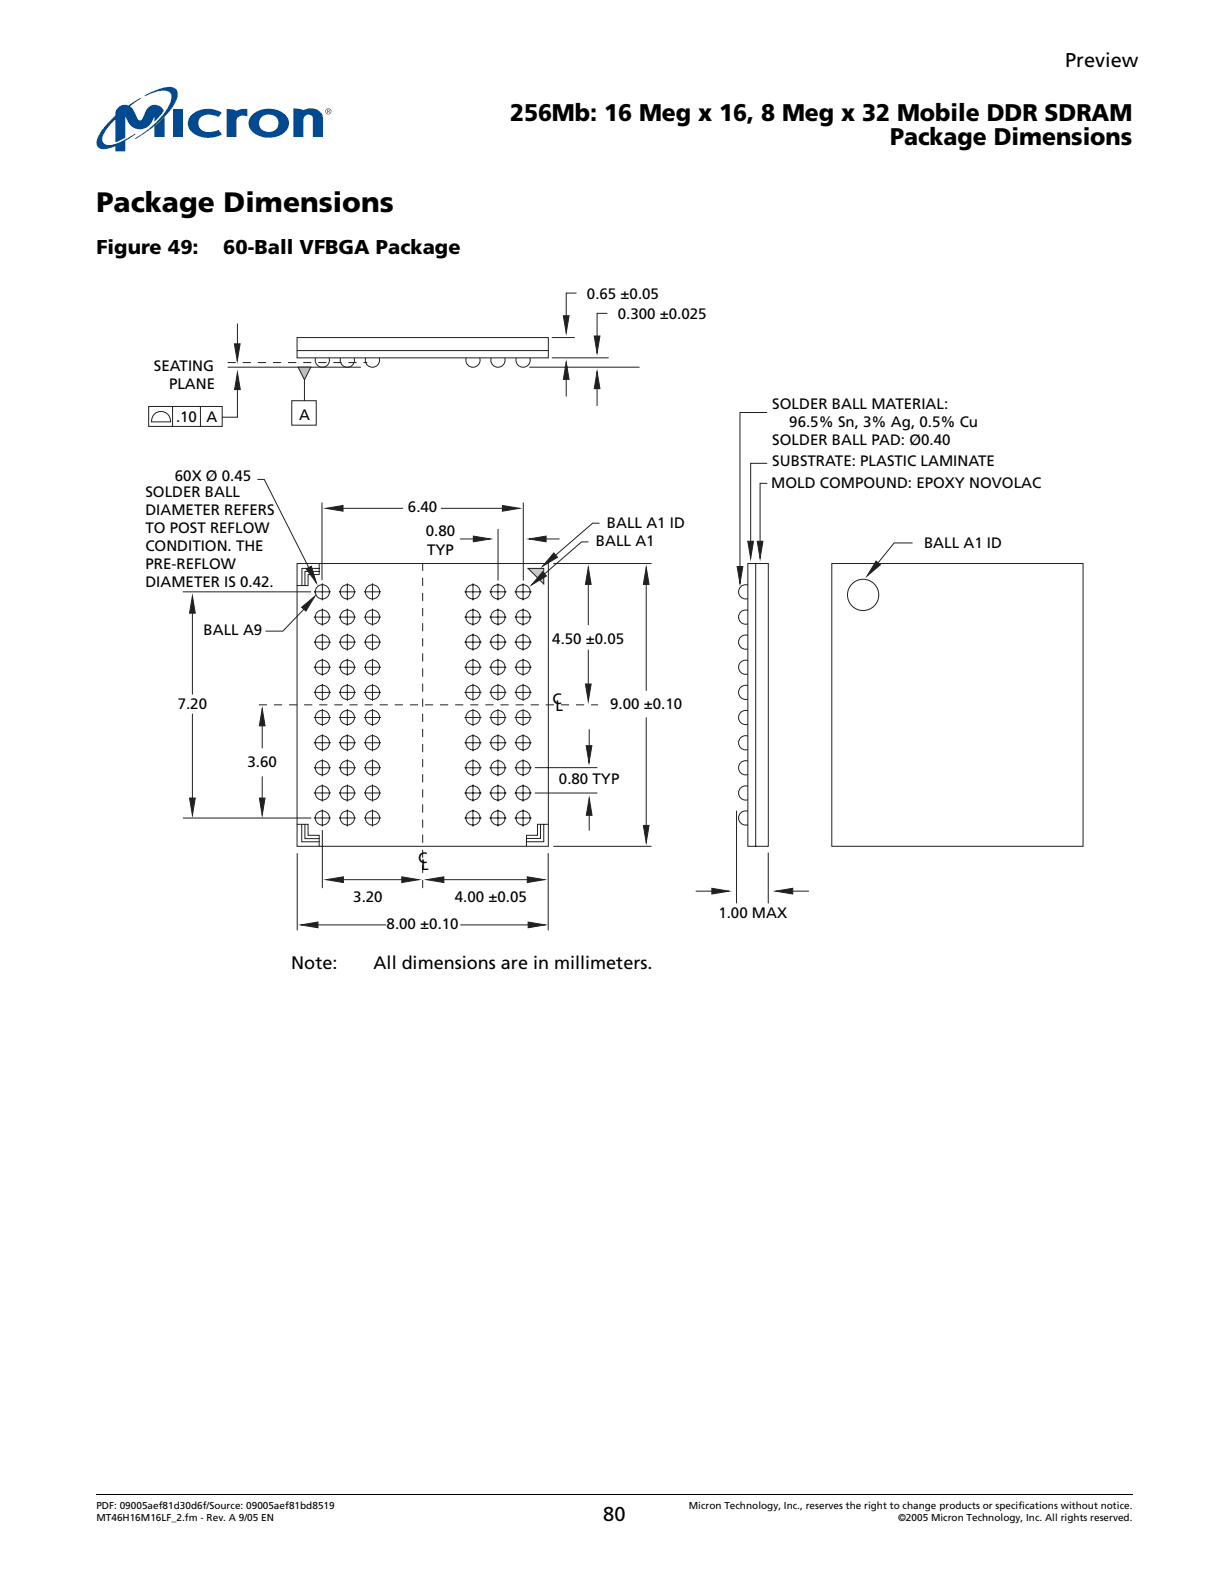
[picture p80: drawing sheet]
<svg xmlns="http://www.w3.org/2000/svg" width="216mm" height="279mm" viewBox="0 0 216 279" stroke-linecap="round" stroke-linejoin="round" font-family="sans-serif">
<defs><g id="words">
<text font-size="4.9" x="16.9" y="37.1">Package Dimensions</text>
<g font-size="4.2">
<text x="89.6" y="21.3">256Mb: 16 Meg x 16, 8 Meg x 32 Mobile DDR SDRAM</text>
<text x="156.4" y="25.5">Package Dimensions</text>
</g>
<g font-size="3.5">
<text x="187.1" y="11.7">Preview</text>
<text x="16.9" y="44.7">Figure 49:</text>
<text x="39.2" y="44.7">60-Ball VFBGA Package</text>
<text x="106" y="267">80</text>
</g>
<g font-size="3.2">
<text x="51.2" y="170.2">Note:</text>
<text x="65.6" y="170.2">All dimensions are in millimeters.</text>
</g>
<g font-size="2.7">
<text x="103.1" y="52.4">0.65 ±0.05</text>
<text x="108.5" y="56">0.300 ±0.025</text>
<text x="27" y="65.1">SEATING</text>
<text x="29.7" y="68.3">PLANE</text>
<text x="135.7" y="71.8">SOLDER BALL MATERIAL:</text>
<text x="30.9" y="74.1">.10</text>
<text x="36.3" y="74.1">A</text>
<text x="52.5" y="73.7">A</text>
<text x="138.7" y="75">96.5% Sn, 3% Ag, 0.5% Cu</text>
<text x="135.7" y="81.8">SUBSTRATE: PLASTIC LAMINATE</text>
<text x="135.7" y="78.2">SOLDER BALL PAD: Ø0.40</text>
<text x="25.5" y="87.2">SOLDER BALL</text>
<text x="30.7" y="84.5">60X Ø 0.45</text>
<text x="71.7" y="89.9">6.40</text>
<text x="135.5" y="85.8">MOLD COMPOUND: EPOXY NOVOLAC</text>
<text x="25.5" y="90.4">DIAMETER REFERS</text>
<text x="25.5" y="93.6">TO POST REFLOW</text>
<text x="74.8" y="94.2">0.80</text>
<text x="104.7" y="95.9">BALL A1</text>
<text x="106.6" y="92.6">BALL A1 ID</text>
<text x="25.5" y="96.8">CONDITION. THE</text>
<text x="25.5" y="99.9">PRE-REFLOW</text>
<text x="75" y="97.4">TYP</text>
<text x="162.3" y="96.3">BALL A1 ID</text>
<text x="25.5" y="103.1">DIAMETER IS 0.42.</text>
<text x="35.8" y="111.6">BALL A9</text>
<text x="97" y="113">4.50 ±0.05</text>
<text x="31.2" y="124.6">7.20</text>
<text x="97.1" y="123.6">C</text>
<text x="97.6" y="124.8">L</text>
<text x="107.2" y="124.6">9.00 ±0.10</text>
<text x="43.5" y="134.7">3.60</text>
<text x="98.2" y="137.6">0.80 TYP</text>
<text x="73.4" y="151.5">C</text>
<text x="74" y="152.7">L</text>
<text x="62.1" y="158.4">3.20</text>
<text x="79.9" y="158.4">4.00 ±0.05</text>
<text x="126.2" y="161.3">1.00 MAX</text>
<text x="67.9" y="163.2">8.00 ±0.10</text>
</g>
<g font-size="1.8">
<text x="16.9" y="264.9">PDF: 09005aef81d30d6f/Source: 09005aef81bd8519</text>
<text x="16.9" y="267">MT46H16M16LF_2.fm - Rev. A 9/05 EN</text>
<text x="121" y="264.9">Micron Technology, Inc., reserves the right to change products or specifications without notice.</text>
<text x="157.8" y="267">©2005 Micron Technology, Inc. All rights reserved.</text>
</g>
</g></defs>
<path d="M16.8 262.4l.1 .2z" fill="#000"/>
<path d="M16.9 262.5h182.2" fill="none" stroke="#000" stroke-width=".18"/>
<g fill="#fff">
<path d="M16.9 28h182.1v1.7h-182.1z"/>
<path d="M16.9 15.3h41.5v11.3h-41.5z"/>
</g>
<g fill="#014990">
<path d="M33.8 20a4.6 4.6 0 0 1 5.2-.2l-.6 .7a3.2 3.2 0 0 0-3 0 1.58 1.58 0 0 0-.3 2 1.58 1.58 0 0 0 1.9 .7l1.4-.4 .6 .8a4.7 4.7 0 0 1-5.6-.8 2.01 2.01 0 0 1 .4-2.8z"/>
<path d="M51.5 19.1a2.24 2.24 0 0 1 1.8 .3l.6-.3a2.42 2.42 0 0 1 2.7 1.1l.1 3.9h-1.7v-3.3a.85 .85 0 0 0-1-.7 .85 .85 0 0 0-.7 .9v3.1h-1.8z"/>
<path d="M30.4 19.2h1.7v4.9h-1.7z"/>
<path d="M39.8 19.2l1.3 .1 .4 .1a3.4 3.4 0 0 1 2-.2v1.2h-.3a1.24 1.24 0 0 0-1.7 .7v3h-1.7z"/>
<path d="M27.1 22.1l1.8-1.6v3.6h-1.8z"/>
<path d="M46.1 20.5a1.68 1.68 0 0 1 2.1-.1 1.68 1.68 0 0 1 .5 2.1 1.77 1.77 0 0 1-1.9 .6 1.77 1.77 0 0 1-1.3-1.5l.1-.5zM44.5 20a2.11 2.11 0 0 0 .5 3.7 4.4 4.4 0 0 0 5.4-.9 2.13 2.13 0 0 0-1-3.2 4.6 4.6 0 0 0-4.9 .4z"/>
</g>
<path d="M25.4 16.8a9.2 9.2 0 0 1 4.9-1.5 1.26 1.26 0 0 1 .8 1.8 13.1 13.1 0 0 1-4.2 5.3l-2.4 1.6-.8 .4 .4-.4a16.4 16.4 0 0 0 5.6-5.6 1.68 1.68 0 0 0-.1-2.3 5.2 5.2 0 0 0-4 .7l-.3 .1z" fill="#00817a"/>
<g fill="#014990">
<path d="M20.7 18.9a2.18 2.18 0 0 1 1.9-.4l2.1-1.3-1.9 1.5 .7 .7 .8 1.6 .4 .1 .3-.2a3.3 3.3 0 0 1 1.5-2.3 1.55 1.55 0 0 1 2.2 1l-1.6 1.8v-1a2.8 2.8 0 0 1-2.5 2.3 2.34 2.34 0 0 1-2.2-1.5l-.4-.8v3.8l-1.8 .8v-4.1a5.9 5.9 0 0 0-2.2 3.8 1.14 1.14 0 0 0 1.4 .8 18 18 0 0 0 4.4-2l-1.8 1.3v1.8h-1.8v-.9a3.7 3.7 0 0 1-2.8 .3 1.36 1.36 0 0 1-.2-1.8 11.1 11.1 0 0 1 3-3.9 1.78 1.78 0 0 1 .5-1.4z"/>
<path d="M57.1 19.6a.55 .55 0 0 1 1.1 0 .55 .55 0 0 1-1.1 0zM57.2 19.6a.45 .45 0 0 0 .9 0 .45 .45 0 0 0-.9 0zM57.5 19.2l.4 .1v.1l-.1 .2 .2 .3-.3-.3-.2 .3zM57.6 19.3v.2h.2v-.2z"/>
</g>
<path d="M25.5 50.1h164.9v113.7h-164.9z" fill="#fff"/>
<g fill="none" stroke="#231f20" stroke-width=".18">
<path d="M160.3 95.3h-3.2l-3.6 4.5"/>
<circle cx="56.6" cy="63.2" r="1.25"/>
<circle cx="61" cy="63.2" r="1.25"/>
<circle cx="65.4" cy="63.2" r="1.25"/>
<circle cx="83.1" cy="63.2" r="1.25"/>
<circle cx="87.5" cy="63.2" r="1.25"/>
<circle cx="91.9" cy="63.2" r="1.25"/>
<circle cx="131" cy="112.8" r="1.25"/>
<circle cx="131" cy="117.2" r="1.25"/>
<circle cx="131" cy="103.9" r="1.25"/>
<circle cx="131" cy="108.4" r="1.25"/>
<circle cx="131" cy="130.4" r="1.25"/>
<circle cx="131" cy="126" r="1.25"/>
<circle cx="131" cy="134.8" r="1.25"/>
<circle cx="131" cy="139.3" r="1.25"/>
<circle cx="131" cy="121.6" r="1.25"/>
<circle cx="131" cy="143.7" r="1.25"/>
</g>
<path d="M153.9 98.5l.8 .7-2.4 2z" fill="#231f20"/>
<path d="M153.9 98.5l.8 .7-2.4 2z" fill="none" stroke="#231f20" stroke-width=".18"/>
<path d="M92.8 99.8h2.7v2.8z" fill="#c7c8ca"/>
<path d="M97 59.3h3.9M40 64.5h23.4M97 62.8h9.9M92.8 99.8h2.7v2.8z" fill="none" stroke="#231f20" stroke-width=".18"/>
<path d="M40 63.7h24.5" fill="none" stroke="#231f20" stroke-width=".18" stroke-dasharray="1.3 1.3 1.3 1.3 1.3 1.3"/>
<path d="M52.4 64.5h2.2l-1.1 2.2z" fill="#bcbdc0"/>
<path d="M101.2 51.5h-1.7v5.5M26.1 71.4h12.9v3.5h-12.9zM27 72.8a1.68 1.68 0 0 1 2-.4 1.68 1.68 0 0 1 1 1.7h-3.4l.1-.7zM30.3 71.4v3.5M35.2 71.4v3.5M51.3 70.4h4.3v4.3h-4.3zM52.4 64.5h2.2l-1.1 2.2zM53.5 66.7v3.7" fill="none" stroke="#231f20" stroke-width=".18"/>
<path d="M99 55.4h1l-.5 3.1z" fill="#231f20"/>
<path d="M41.7 56.9v3.9M99 55.4h1l-.5 3.1z" fill="none" stroke="#231f20" stroke-width=".18"/>
<path d="M41.2 60.4h1l-.5 3z" fill="#231f20"/>
<path d="M41.2 60.4h1l-.5 3zM99.5 65.7v3.9" fill="none" stroke="#231f20" stroke-width=".18"/>
<path d="M99.5 63.6l.5 3h-1z" fill="#231f20"/>
<path d="M106.6 55h-1.7v5.5M93 64.5h19.3M99.5 63.6l.5 3h-1z" fill="none" stroke="#231f20" stroke-width=".18"/>
<path d="M104.4 59h1l-.5 3z" fill="#231f20"/>
<path d="M104.4 59h1l-.5 3zM104.9 67.3v3.9" fill="none" stroke="#231f20" stroke-width=".18"/>
<path d="M104.9 65.2l.5 3.1h-1z" fill="#231f20"/>
<path d="M41.7 67.8v5.5h-2.7M104.9 65.2l.5 3.1h-1z" fill="none" stroke="#231f20" stroke-width=".18"/>
<path d="M41.7 65.4l.5 3h-1z" fill="#231f20"/>
<path d="M41.7 65.4l.5 3h-1zM103.5 128.1v3.3" fill="none" stroke="#231f20" stroke-width=".18"/>
<path d="M103 131h1l-.5 3z" fill="#231f20"/>
<path d="M103 131h1l-.5 3z" fill="none" stroke="#231f20" stroke-width=".18"/>
<path d="M103.5 140.2l.5 3h-1z" fill="#231f20"/>
<path d="M113.5 126v19.5M103.5 140.2l.5 3h-1z" fill="none" stroke="#231f20" stroke-width=".18"/>
<path d="M113 145h1l-.5 3z" fill="#231f20"/>
<path d="M134.7 72.4h-4.7v27.7M113 145h1l-.5 3z" fill="none" stroke="#231f20" stroke-width=".18"/>
<path d="M129.5 99.5h1l-.5 3z" fill="#231f20"/>
<path d="M129.5 99.5h1l-.5 3zM134.7 81.4h-2.8v14.2" fill="none" stroke="#231f20" stroke-width=".18"/>
<path d="M131.4 95.1h1l-.5 3z" fill="#231f20"/>
<path d="M131.4 95.1h1l-.5 3zM134.7 84.9h-1.2v10.7" fill="none" stroke="#231f20" stroke-width=".18"/>
<path d="M133 95.1h1l-.5 3z" fill="#231f20"/>
<path d="M133 95.1h1l-.5 3zM113.5 101.8v19.5" fill="none" stroke="#231f20" stroke-width=".18"/>
<path d="M113.5 99.6l.5 3h-1z" fill="#231f20"/>
<path d="M113.5 99.6l.5 3h-1zM103.3 114.1v6.6" fill="none" stroke="#231f20" stroke-width=".18"/>
<path d="M102.8 120.1h1l-.5 3z" fill="#231f20"/>
<path d="M103.3 101.8v7.9M102.8 120.1h1l-.5 3z" fill="none" stroke="#231f20" stroke-width=".18"/>
<path d="M103.3 99.6l.5 3h-1z" fill="#231f20"/>
<path d="M103.3 99.6l.5 3h-1zM46.1 136.4v4.5" fill="none" stroke="#231f20" stroke-width=".18"/>
<path d="M45.6 140.2h1l-.5 3z" fill="#231f20"/>
<path d="M46.1 126.9v4.5M45.6 140.2h1l-.5 3z" fill="none" stroke="#231f20" stroke-width=".18"/>
<path d="M46.1 124.5l.5 3h-1z" fill="#231f20"/>
<path d="M33.8 125.4v15.1M46.1 124.5l.5 3h-1z" fill="none" stroke="#231f20" stroke-width=".18"/>
<path d="M33.3 140.2h1l-.5 3z" fill="#231f20"/>
<path d="M33.8 107.1v14.8M33.3 140.2h1l-.5 3z" fill="none" stroke="#231f20" stroke-width=".18"/>
<path d="M33.8 104.7l.5 3h-1z" fill="#231f20"/>
<path d="M103.3 95.2h-1.1l-8.4 7.2M33.8 104.7l.5 3h-1z" fill="none" stroke="#231f20" stroke-width=".18"/>
<path d="M95.3 100.4l.7 .8-2.6 1.5z" fill="#231f20"/>
<path d="M105.3 91.9h-1.2l-8.3 7.2M95.3 100.4l.7 .8-2.6 1.5z" fill="none" stroke="#231f20" stroke-width=".18"/>
<path d="M97.3 97.1l.6 .8-2.6 1.5z" fill="#231f20"/>
<path d="M95.3 94.6h2.9M97.3 97.1l.6 .8-2.6 1.5z" fill="none" stroke="#231f20" stroke-width=".18"/>
<path d="M92.9 94.6l3-.5v1.1z" fill="#231f20"/>
<path d="M80.8 94.6h2.9M92.9 94.6l3-.5v1.1z" fill="none" stroke="#231f20" stroke-width=".18"/>
<path d="M83.2 94.1l3 .5-3 .6z" fill="#231f20"/>
<path d="M83.2 94.1l3 .5-3 .6zM59.6 154.5h12" fill="none" stroke="#231f20" stroke-width=".18"/>
<path d="M57.3 154.5l3-.5v1z" fill="#231f20"/>
<path d="M57.3 154.5l3-.5v1z" fill="none" stroke="#231f20" stroke-width=".18"/>
<path d="M70.6 154l3 .5-3 .5z" fill="#231f20"/>
<path d="M70.6 154l3 .5-3 .5zM77.3 154.5h16.3" fill="none" stroke="#231f20" stroke-width=".18"/>
<path d="M75 154.5l3-.5v1z" fill="#231f20"/>
<path d="M75 154.5l3-.5v1z" fill="none" stroke="#231f20" stroke-width=".18"/>
<path d="M92.6 154l3 .5-3 .5z" fill="#231f20"/>
<path d="M92.6 154l3 .5-3 .5zM122.3 156.5h3.4M138.6 156.5h3.4" fill="none" stroke="#231f20" stroke-width=".18"/>
<path d="M136.3 156.5l3-.5v1z" fill="#231f20"/>
<path d="M136.3 156.5l3-.5v1z" fill="none" stroke="#231f20" stroke-width=".18"/>
<path d="M125.1 156l3 .5-3 .5z" fill="#231f20"/>
<path d="M125.1 156l3 .5-3 .5zM55.7 162.4h12.1M80.9 162.4h12.4" fill="none" stroke="#231f20" stroke-width=".18"/>
<path d="M52.9 162.4l3-.5v1z" fill="#231f20"/>
<path d="M52.9 162.4l3-.5v1z" fill="none" stroke="#231f20" stroke-width=".18"/>
<path d="M92.8 161.9l3 .5-3 .5z" fill="#231f20"/>
<path d="M59.7 89.3h11.1M92.8 161.9l3 .5-3 .5z" fill="none" stroke="#231f20" stroke-width=".18"/>
<path d="M57.3 89.3l3-.5v1z" fill="#231f20"/>
<path d="M57.3 89.3l3-.5v1zM77.5 89.3h11.3" fill="none" stroke="#231f20" stroke-width=".18"/>
<path d="M88.3 88.8l3 .5-3 .5z" fill="#231f20"/>
<path d="M45.3 84.2h1.1l8.9 17.6M88.3 88.8l3 .5-3 .5z" fill="none" stroke="#231f20" stroke-width=".18"/>
<path d="M53.8 99.9l.9-.5 .9 3z" fill="#231f20"/>
<path d="M53.8 99.9l.9-.5 .9 3zM54.2 106.1l-4.5 4.7h-3" fill="none" stroke="#231f20" stroke-width=".18"/>
<path d="M53 106.7l2.3-2-1.6 2.6z" fill="#231f20"/>
<g fill="none" stroke="#231f20" stroke-width=".18">
<path d="M52.2 99h44.1v49.6h-44.1zM56.6 88.3v13.5M87.5 92.9v9M91.9 88.3v13.6M146.1 99h44.2v49.6h-44.2zM32.2 103.9h22.4M53 106.7l2.3-2-1.6 2.6zM55.2 103.9h2.9M55.2 108.4h2.9M55.2 112.8h2.9M55.2 117.2h2.9M56.6 102.5v2.9"/>
<path d="M56.6 106.9v2.9M56.6 111.3v2.9M56.6 115.7v2.9M59.6 103.9h2.9M59.6 108.4h2.9M59.6 112.8h2.9M59.6 117.2h2.9M61 102.5v2.9M61 106.9v2.9M61 111.3v2.9M61 115.7v2.9M64 103.9h2.9"/>
<path d="M64 108.4h2.9M64 112.8h2.9M64 117.2h2.9M65.4 102.5v2.9M65.4 106.9v2.9M65.4 111.3v2.9M65.4 115.7v2.9M81.6 103.9h2.9M81.6 108.4h2.9M81.6 112.8h2.9M81.6 117.2h2.9M83.1 102.5v2.9"/>
<path d="M83.1 106.9v2.9M83.1 111.3v2.9M83.1 115.7v2.9M86 103.9h2.9M86 108.4h2.9M86 112.8h2.9M86 117.2h2.9M87.5 102.5v2.9M87.5 106.9v2.9M87.5 111.3v2.9M87.5 115.7v2.9M90.5 103.9h2.8"/>
<path d="M90.5 108.4h2.8M90.5 112.8h2.8M90.5 117.2h2.8M91.9 102.5v2.9M91.9 106.9v2.9M91.9 111.3v2.9M91.9 115.7v2.9M55.2 121.6h2.9M55.2 126h2.9M55.2 130.4h2.9M55.2 134.8h2.9M55.2 139.3h2.9"/>
<path d="M56.6 120.2v2.8M56.6 124.6v2.8M56.6 129v2.9M56.6 133.4v2.9M56.6 137.8v2.9M59.6 121.6h2.9M59.6 126h2.9M59.6 130.4h2.9M59.6 134.8h2.9M59.6 139.3h2.9M61 120.2v2.8M61 124.6v2.8"/>
<path d="M61 129v2.9M61 133.4v2.9M61 137.8v2.9M64 121.6h2.9M64 126h2.9M64 130.4h2.9M64 134.8h2.9M64 139.3h2.9M65.4 120.2v2.8M65.4 124.6v2.8M65.4 129v2.9M65.4 133.4v2.9"/>
<path d="M65.4 137.8v2.9M81.6 121.6h2.9M81.6 126h2.9M81.6 130.4h2.9M81.6 134.8h2.9M81.6 139.3h2.9M83.1 120.2v2.8M83.1 124.6v2.8M83.1 129v2.9M83.1 133.4v2.9M83.1 137.8v2.9M86 121.6h2.9"/>
<path d="M86 126h2.9M86 130.4h2.9M86 134.8h2.9M86 139.3h2.9M87.5 120.2v2.8M87.5 124.6v2.8M87.5 129v2.9M87.5 133.4v2.9M87.5 137.8v2.9M90.5 121.6h2.8M90.5 126h2.8M90.5 130.4h2.8"/>
<path d="M90.5 134.8h2.8M90.5 139.3h2.8M91.9 120.2v2.8M91.9 124.6v2.8M91.9 129v2.9M91.9 133.4v2.9M91.9 137.8v2.9M94 134.8h10.9M94 139.3h10.9M32.2 143.7h22.4M52.2 149.9v13.4M53 144.8v3h3.1"/>
<path d="M53.6 144.8v2.5h2.5M55.2 143.6h2.9M56.6 142.2v2.9M56.6 145.8v10.1M59.6 143.6h2.9M61 142.2v2.9M64 143.6h2.9M65.4 142.2v2.9M81.6 143.6h2.9M83.1 142.2v2.9M86 143.6h2.9M87.5 142.2v2.9"/>
<path d="M90.5 143.6h2.8M91.9 142.2v2.9M96.3 149.9v13.4M97.3 148.6h17.1M103.5 142.6v3.2M129.4 142.4v16.2M135 149.8v8.8"/>
<circle cx="56.6" cy="112.8" r="1.25"/>
<circle cx="56.6" cy="117.2" r="1.25"/>
<circle cx="56.6" cy="103.9" r="1.25"/>
<circle cx="56.6" cy="108.4" r="1.25"/>
<circle cx="61" cy="112.8" r="1.25"/>
<circle cx="61" cy="117.2" r="1.25"/>
<circle cx="61" cy="103.9" r="1.25"/>
<circle cx="61" cy="108.4" r="1.25"/>
<circle cx="65.4" cy="112.8" r="1.25"/>
<circle cx="65.4" cy="117.2" r="1.25"/>
<circle cx="65.4" cy="103.9" r="1.25"/>
<circle cx="65.4" cy="108.4" r="1.25"/>
<circle cx="83.1" cy="112.8" r="1.25"/>
<circle cx="83.1" cy="117.2" r="1.25"/>
<circle cx="83.1" cy="103.9" r="1.25"/>
<circle cx="83.1" cy="108.4" r="1.25"/>
<circle cx="87.5" cy="112.8" r="1.25"/>
<circle cx="87.5" cy="117.2" r="1.25"/>
<circle cx="87.5" cy="103.9" r="1.25"/>
<circle cx="87.5" cy="108.4" r="1.25"/>
<circle cx="91.9" cy="112.8" r="1.25"/>
<circle cx="91.9" cy="117.2" r="1.25"/>
<circle cx="91.9" cy="103.9" r="1.25"/>
<circle cx="91.9" cy="108.4" r="1.25"/>
<circle cx="56.6" cy="130.4" r="1.25"/>
<circle cx="56.6" cy="126" r="1.25"/>
<circle cx="56.6" cy="134.8" r="1.25"/>
<circle cx="56.6" cy="139.3" r="1.25"/>
<circle cx="56.6" cy="121.6" r="1.25"/>
<circle cx="61" cy="130.4" r="1.25"/>
<circle cx="61" cy="134.8" r="1.25"/>
<circle cx="61" cy="126" r="1.25"/>
<circle cx="61" cy="139.3" r="1.25"/>
<circle cx="61" cy="121.6" r="1.25"/>
<circle cx="65.4" cy="130.4" r="1.25"/>
<circle cx="65.4" cy="134.8" r="1.25"/>
<circle cx="65.4" cy="126" r="1.25"/>
<circle cx="65.4" cy="139.3" r="1.25"/>
<circle cx="65.4" cy="121.6" r="1.25"/>
<circle cx="83.1" cy="130.4" r="1.25"/>
<circle cx="83.1" cy="134.8" r="1.25"/>
<circle cx="83.1" cy="126" r="1.25"/>
<circle cx="83.1" cy="139.3" r="1.25"/>
<circle cx="83.1" cy="121.6" r="1.25"/>
<circle cx="87.5" cy="130.4" r="1.25"/>
<circle cx="87.5" cy="126" r="1.25"/>
<circle cx="87.5" cy="134.8" r="1.25"/>
<circle cx="87.5" cy="139.3" r="1.25"/>
<circle cx="87.5" cy="121.6" r="1.25"/>
<circle cx="91.9" cy="130.4" r="1.25"/>
<circle cx="91.9" cy="134.8" r="1.25"/>
<circle cx="91.9" cy="126" r="1.25"/>
<circle cx="91.9" cy="139.3" r="1.25"/>
<circle cx="91.9" cy="121.6" r="1.25"/>
<circle cx="56.6" cy="143.7" r="1.25"/>
<circle cx="61" cy="143.7" r="1.25"/>
<circle cx="65.4" cy="143.7" r="1.25"/>
<circle cx="83.1" cy="143.7" r="1.25"/>
<circle cx="87.5" cy="143.7" r="1.25"/>
<circle cx="91.9" cy="143.7" r="1.25"/>
</g>
<path d="M45.5 123.8h59.5M74.3 155.9v-56.9" fill="none" stroke="#231f20" stroke-width=".18" stroke-dasharray="1.3 1.3 1.3 1.3 1.3 1.3"/>
<path d="M52.2 59.3h44.1v3.5h-44.1z" fill="#fff"/>
<path d="M52.2 59.3h44.1v3.5h-44.1z" fill="none" stroke="#231f20" stroke-width=".18"/>
<path d="M131.4 99h3.6v49.6h-3.6z" fill="#fff"/>
<g fill="none" stroke="#231f20" stroke-width=".18">
<path d="M52.2 61.6h44.1M56.1 99v1.9h-2v1.9h-1.9M56.1 99.8h-3.1v3M97.3 99h17.1M131.4 99h3.6v49.6h-3.6zM132.8 99v49.6M56.1 100.3h-2.5v2.5M52.2 144.8h1.9v1.9h2v1.9M94.9 144.8v2.4h-2.4M95.5 144.8v3h-3M96.3 144.8h-1.9v1.9h-1.9v1.9"/>
<circle cx="151.6" cy="104.5" r="2.75"/>
</g>
<use href="#words"/>
</svg>
